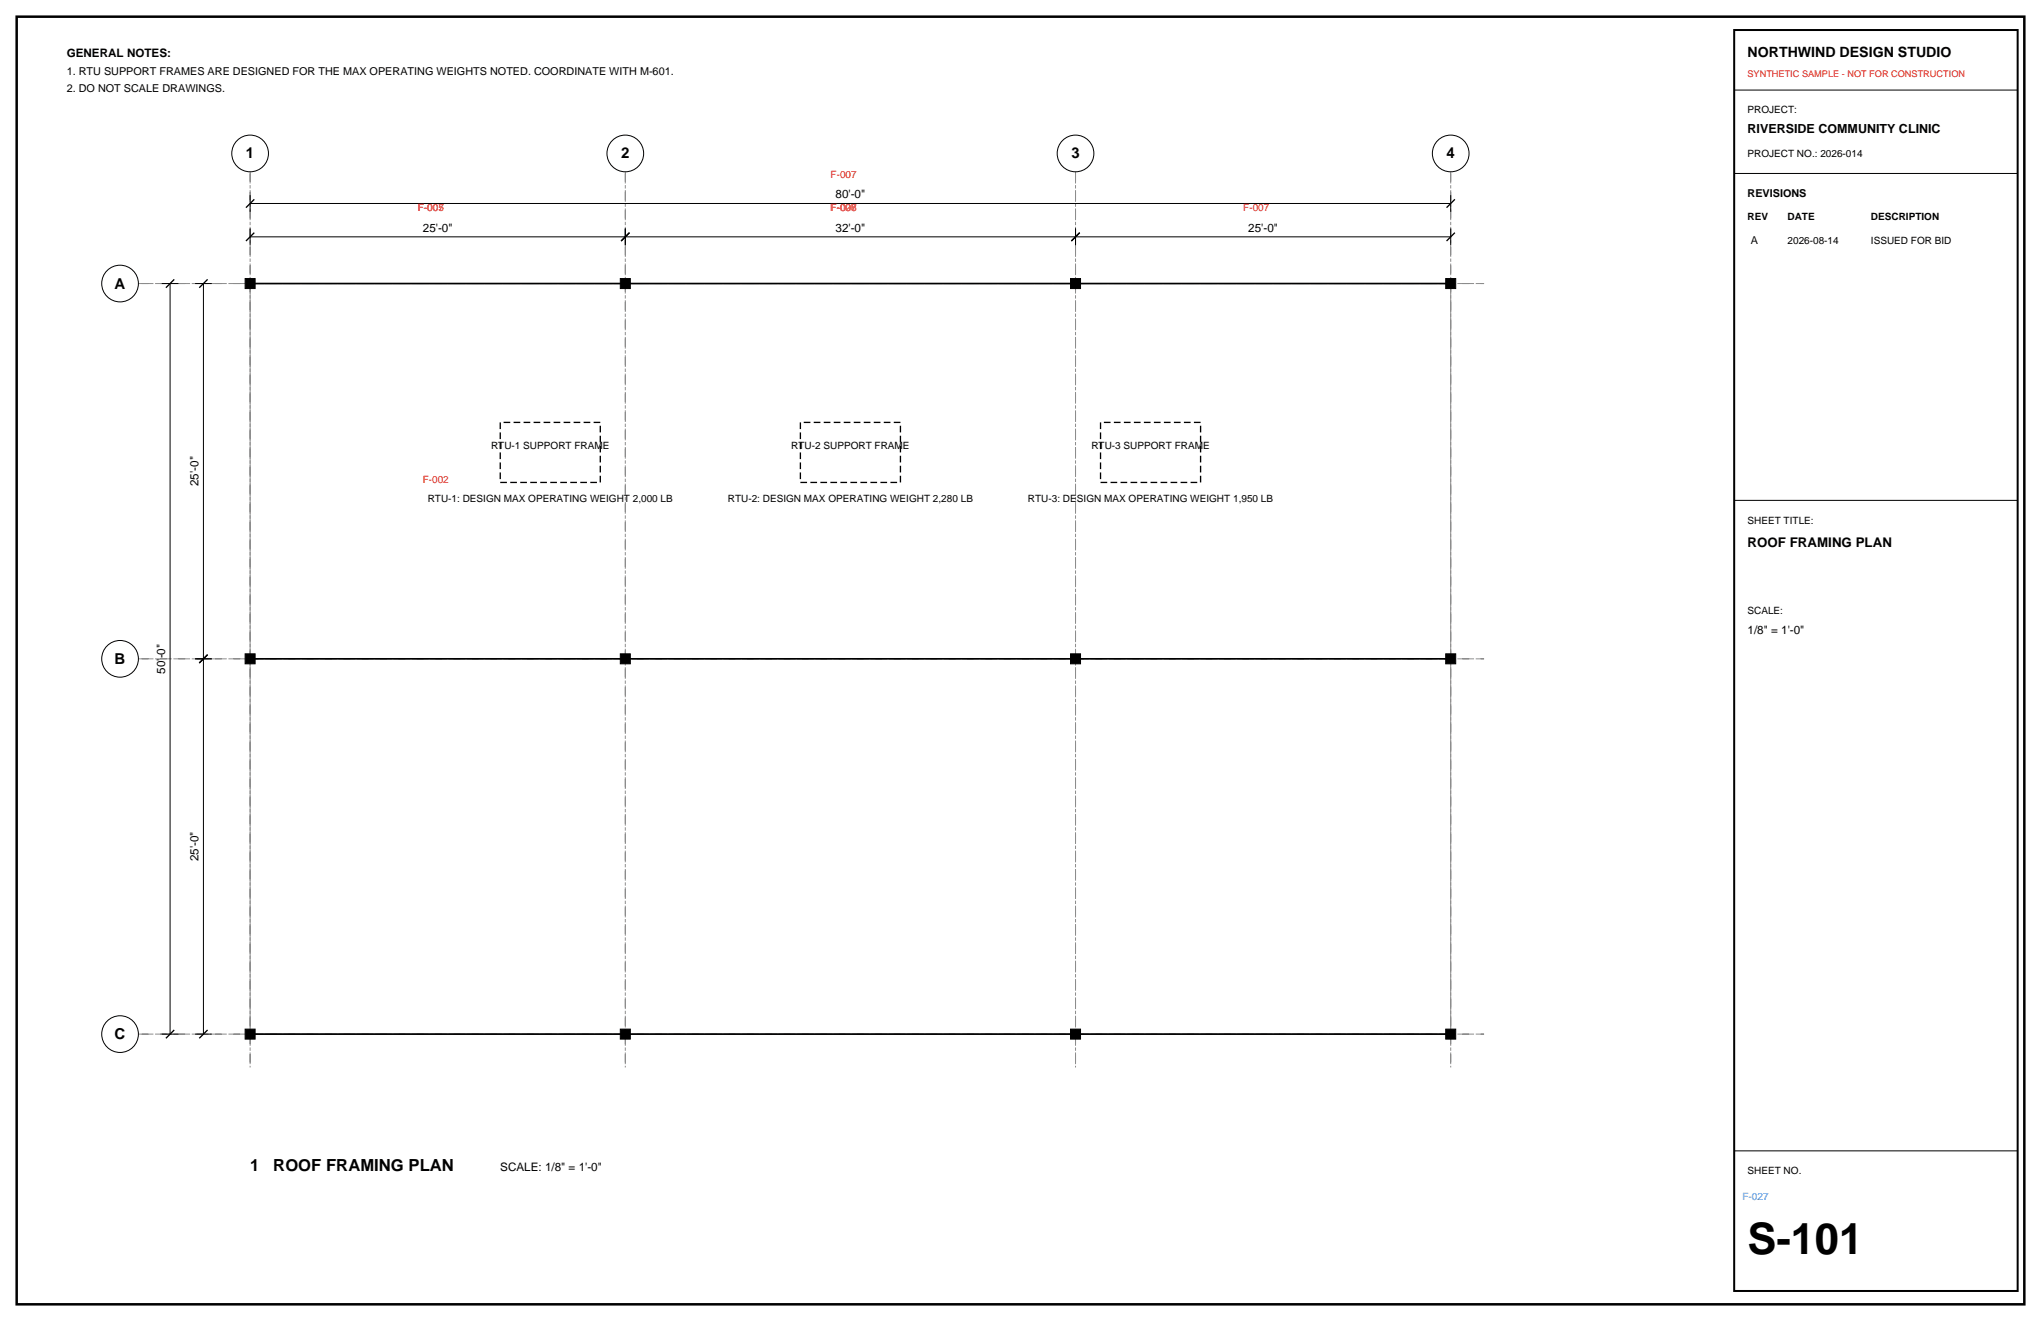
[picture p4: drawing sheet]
<svg xmlns="http://www.w3.org/2000/svg" width="432mm" height="279mm" viewBox="0 0 432 279" stroke-linecap="round" stroke-linejoin="round" font-family="sans-serif">
<defs><g id="words">
<text font-size="9.2" x="369.7" y="265.3">S-101</text>
<g font-size="3.5">
<text x="52.9" y="247.6">1</text>
<text x="57.8" y="247.6">ROOF FRAMING PLAN</text>
</g>
<g font-size="3.2">
<text x="52" y="33.5">1</text>
<text x="131.4" y="33.5">2</text>
<text x="226.7" y="33.5">3</text>
<text x="306" y="33.5">4</text>
<text x="24.3" y="61">A</text>
<text x="24.3" y="140.4">B</text>
<text x="24.3" y="219.8">C</text>
</g>
<text font-size="3" x="369.7" y="12">NORTHWIND DESIGN STUDIO</text>
<text font-size="2.8" x="369.7" y="115.7">ROOF FRAMING PLAN</text>
<text font-size="2.6" x="369.7" y="28.2">RIVERSIDE COMMUNITY CLINIC</text>
<g font-size="2.5">
<text x="14.1" y="12">GENERAL NOTES:</text>
<text x="176.8" y="42">80'-0&quot;</text>
<text x="89.5" y="49">25'-0&quot;</text>
<text x="176.8" y="49">32'-0&quot;</text>
<text x="264.1" y="49">25'-0&quot;</text>
<text x="42" y="102.8" transform="rotate(-90 42 102.8)">25'-0&quot;</text>
<text x="369.7" y="134.1">1/8&quot; = 1'-0&quot;</text>
<text x="34.9" y="142.5" transform="rotate(-90 34.9 142.5)">50'-0&quot;</text>
<text x="42" y="182.2" transform="rotate(-90 42 182.2)">25'-0&quot;</text>
<text x="105.8" y="247.6">SCALE: 1/8&quot; = 1'-0&quot;</text>
</g>
<g font-size="2.3">
<text x="14.1" y="15.9">1. RTU SUPPORT FRAMES ARE DESIGNED FOR THE MAX OPERATING WEIGHTS NOTED. COORDINATE WITH M-601.</text>
<text x="14.1" y="19.4">2. DO NOT SCALE DRAWINGS.</text>
<text x="369.7" y="41.6">REVISIONS</text>
<text x="370.4" y="51.5">A</text>
</g>
<g font-size="2.1">
<text x="369.7" y="24">PROJECT:</text>
<text x="369.7" y="33.2">PROJECT NO.: 2026-014</text>
<text x="369.7" y="46.6">REV</text>
<text x="378.2" y="46.6">DATE</text>
<text x="395.8" y="46.6">DESCRIPTION</text>
<text x="378.2" y="51.5">2026-08-14</text>
<text x="395.8" y="51.5">ISSUED FOR BID</text>
<text x="103.9" y="95">RTU-1 SUPPORT FRAME</text>
<text x="167.4" y="95">RTU-2 SUPPORT FRAME</text>
<text x="230.9" y="95">RTU-3 SUPPORT FRAME</text>
<text x="90.5" y="106.3">RTU-1: DESIGN MAX OPERATING WEIGHT 2,000 LB</text>
<text x="154" y="106.3">RTU-2: DESIGN MAX OPERATING WEIGHT 2,280 LB</text>
<text x="217.5" y="106.3">RTU-3: DESIGN MAX OPERATING WEIGHT 1,950 LB</text>
<text x="369.7" y="110.8">SHEET TITLE:</text>
<text x="369.7" y="129.8">SCALE:</text>
<text x="369.7" y="248.4">SHEET NO.</text>
</g>
<g font-size="2.1" fill="#db1a1a">
<text x="175.7" y="37.6">F-007</text>
<text x="88.4" y="44.6">F-005</text>
<text x="88.4" y="44.6">F-007</text>
<text x="175.7" y="44.6">F-007</text>
<text x="180.1" y="44.6">8</text>
<text x="263" y="44.6">F-007</text>
<text x="89.4" y="102.2">F-002</text>
</g>
<text font-size="2.1" fill="#f28c00" x="178.9" y="44.6">26</text>
<text font-size="2.1" fill="#1a73d9" x="368.7" y="253.7">F-027</text>
<text font-size="1.9" fill="#d90d0d" x="369.7" y="16.2">SYNTHETIC SAMPLE - NOT FOR CONSTRUCTION</text>
</g></defs>
<path d="M3.5 3.5h424.8v272.4h-424.8z" fill="none" stroke="#000" stroke-width=".53"/>
<path d="M52.9 36.3v189.5zM132.3 36.3v189.5zM227.5 36.3v189.5zM306.9 36.3v189.5zM29.3 60h284.7zM29.3 139.3h284.7zM29.3 218.7h284.7z" fill="none" stroke="#8c8c8c" stroke-width=".21" stroke-dasharray="2.1 .7 .4 .7" stroke-linecap="butt"/>
<g fill="none" stroke="#000" stroke-width=".21">
<path d="M366.9 19.1h60zM366.9 36.7h60zM34.2 60h3.5zM36 60v158.7zM41.3 60h3.5zM43 60v79.3zM52.9 50.1h79.4zM52.9 48.3v3.6zM52.9 43h254zM52.9 41.3v3.5zM132.3 48.3v3.6zM132.3 50.1h95.2z"/>
<path d="M227.5 48.3v3.6zM227.5 50.1h79.4zM306.9 48.3v3.6zM306.9 41.3v3.5zM366.9 105.8h60zM41.3 139.3h3.5zM43 139.3v79.4zM34.2 218.7h3.5zM41.3 218.7h3.5zM366.9 243.4h60z"/>
<circle cx="52.9" cy="32.5" r="3.9"/>
<circle cx="132.3" cy="32.5" r="3.9"/>
<circle cx="227.5" cy="32.5" r="3.9"/>
<circle cx="306.9" cy="32.5" r="3.9"/>
<circle cx="25.4" cy="60" r="3.9"/>
<circle cx="25.4" cy="139.3" r="3.9"/>
<circle cx="25.4" cy="218.7" r="3.9"/>
</g>
<path d="M52 51l1.8-1.8zM52 43.9l1.8-1.7zM131.4 51l1.8-1.8zM226.7 51l1.7-1.8zM306 51l1.8-1.8zM306 43.9l1.8-1.7zM35.1 60.9l1.8-1.8zM42.2 60.9l1.7-1.8zM42.2 140.2l1.7-1.7zM35.1 219.6l1.8-1.8zM42.2 219.6l1.7-1.8z" fill="none" stroke="#000" stroke-width=".28"/>
<path d="M52.9 60h254v158.7h-254z" fill="none" stroke="#8c8c8c" stroke-width=".21"/>
<path d="M51.9 58.9h2.1v2.1h-2.1zM131.2 58.9h2.1v2.1h-2.1zM226.5 58.9h2.1v2.1h-2.1zM305.9 58.9h2.1v2.1h-2.1zM51.9 138.3h2.1v2.1h-2.1zM131.2 138.3h2.1v2.1h-2.1zM226.5 138.3h2.1v2.1h-2.1zM305.9 138.3h2.1v2.1h-2.1zM51.9 217.7h2.1v2.1h-2.1zM131.2 217.7h2.1v2.1h-2.1zM226.5 217.7h2.1v2.1h-2.1zM305.9 217.7h2.1v2.1h-2.1z" fill="#000" stroke="#000" stroke-width=".21"/>
<path d="M52.9 60h254zM52.9 139.3h254zM52.9 218.7h254z" fill="none" stroke="#000" stroke-width=".35"/>
<path d="M105.8 89.3h21.2v12.7h-21.2zM169.3 89.3h21.2v12.7h-21.2zM232.8 89.3h21.2v12.7h-21.2z" fill="none" stroke="#000" stroke-width=".28" stroke-dasharray="1.4 .7" stroke-linecap="butt"/>
<path d="M366.9 6.4h60v266.6h-60z" fill="none" stroke="#000" stroke-width=".42"/>
<use href="#words"/>
</svg>
